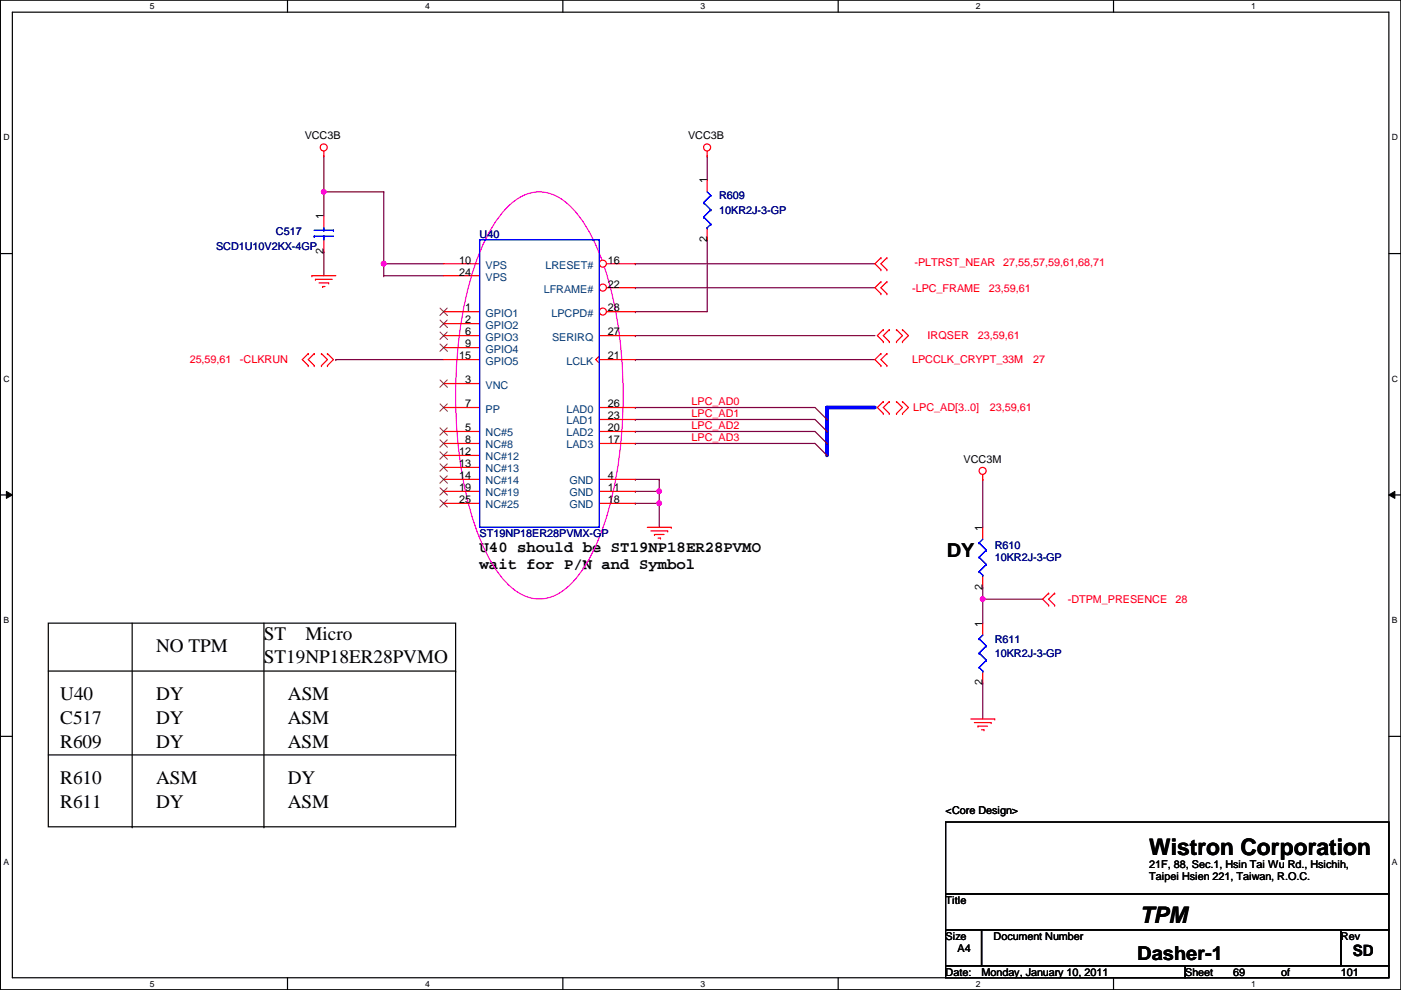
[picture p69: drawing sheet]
<svg xmlns="http://www.w3.org/2000/svg" width="297mm" height="210mm" viewBox="0 0 297 210" stroke-linecap="round" stroke-linejoin="round" font-family="sans-serif">
<defs><g id="words">
<g font-size="4.8">
<text x="243.7" y="181.3">Wistron Corporation</text>
<text x="241.6" y="195.7">TPM</text>
</g>
<g font-size="4.1">
<text x="200.7" y="118.1">DY</text>
<text x="56" y="135.8">ST</text>
<text x="64.8" y="135.8">Micro</text>
<text x="33.1" y="138.3">NO TPM</text>
<text x="56" y="140.5">ST19NP18ER28PVMO</text>
<text x="12.8" y="148.5">U40</text>
<text x="33.1" y="148.5">DY</text>
<text x="61" y="148.5">ASM</text>
<text x="12.8" y="153.5">C517</text>
<text x="33.1" y="153.5">DY</text>
<text x="61" y="153.5">ASM</text>
<text x="12.8" y="158.6">R609</text>
<text x="33.1" y="158.6">DY</text>
<text x="61" y="158.6">ASM</text>
<text x="12.8" y="166.2">R610</text>
<text x="33.1" y="166.2">ASM</text>
<text x="61" y="166.2">DY</text>
<text x="12.8" y="171.3">R611</text>
<text x="33.1" y="171.3">DY</text>
<text x="61" y="171.3">ASM</text>
<text x="241.1" y="203.5">Dasher-1</text>
</g>
<g font-size="3.3">
<text x="101.7" y="117.1">U40 should be ST19NP18ER28PVMO</text>
<text x="101.7" y="120.7">wait for P/N and Symbol</text>
<text x="286.8" y="202.8">SD</text>
</g>
<g font-size="2.3">
<text x="64.6" y="29.5">VCC3B</text>
<text x="145.9" y="29.5">VCC3B</text>
<text x="149.9" y="38.9" transform="rotate(-90 149.9 38.9)">1</text>
<text x="68.6" y="46.5" transform="rotate(-90 68.6 46.5)">1</text>
<text x="68.6" y="53.9" transform="rotate(-90 68.6 53.9)">2</text>
<text x="149.9" y="51.4" transform="rotate(-90 149.9 51.4)">2</text>
<text x="97.4" y="55.9">10</text>
<text x="97.4" y="58.4">24</text>
<text x="128.9" y="55.9">16</text>
<text x="128.9" y="61">22</text>
<text x="98.6" y="66">1</text>
<text x="98.6" y="68.6">2</text>
<text x="98.6" y="71.1">6</text>
<text x="128.9" y="71.1">27</text>
<text x="128.9" y="66">28</text>
<text x="97.4" y="76.2">15</text>
<text x="98.6" y="73.7">9</text>
<text x="128.9" y="76.2">21</text>
<text x="98.6" y="81.3">3</text>
<text x="98.6" y="86.4">7</text>
<text x="128.9" y="88.9">23</text>
<text x="128.9" y="86.4">26</text>
<text x="98.6" y="91.4">5</text>
<text x="98.6" y="94">8</text>
<text x="128.9" y="94">17</text>
<text x="128.9" y="91.4">20</text>
<text x="97.4" y="96.5">12</text>
<text x="97.4" y="99.1">13</text>
<text x="97.4" y="101.6">14</text>
<text x="128.9" y="101.6">4</text>
<text x="204.3" y="98.1">VCC3M</text>
<text x="97.4" y="104.1">19</text>
<text x="97.4" y="106.7">25</text>
<text x="128.9" y="104.1">11</text>
<text x="128.9" y="106.7">18</text>
<text x="208.3" y="112.6" transform="rotate(-90 208.3 112.6)">1</text>
<text x="208.3" y="125" transform="rotate(-90 208.3 125)">2</text>
<text x="208.3" y="132.9" transform="rotate(-90 208.3 132.9)">1</text>
<text x="208.3" y="145.3" transform="rotate(-90 208.3 145.3)">2</text>
<text x="200.5" y="172.6">&lt;Core Design&gt;</text>
<text x="243.7" y="184">21F, 88, Sec.1, Hsin Tai Wu Rd., Hsichih,</text>
<text x="200.5" y="191.6">Title</text>
<text x="243.7" y="186.6">Taipei Hsien 221, Taiwan, R.O.C.</text>
<text x="200.5" y="199.2">Size</text>
<text x="203" y="201.8">A4</text>
<text x="210.7" y="199.2">Document Number</text>
<text x="284.3" y="199.2">Rev</text>
<text x="200.5" y="206.8">Date:</text>
<text x="208.1" y="206.8">Monday, January 10, 2011</text>
<text x="251.3" y="206.8">Sheet</text>
<text x="261.5" y="206.8">69</text>
<text x="271.6" y="206.8">of</text>
<text x="284.3" y="206.8">101</text>
</g>
<g font-size="2.3" fill="#000080">
<text x="152.5" y="42.2">R609</text>
<text x="152.5" y="45.3">10KR2J-3-GP</text>
<text x="45.8" y="52.9">SCD1U10V2KX-4GP</text>
<text x="58.5" y="49.9">C517</text>
<text x="101.7" y="50.4">U40</text>
<text x="101.7" y="113.9">ST19NP18ER28PVMX-GP</text>
<text x="210.9" y="116.4">R610</text>
<text x="210.9" y="119">10KR2J-3-GP</text>
<text x="210.9" y="136.2">R611</text>
<text x="210.9" y="139.3">10KR2J-3-GP</text>
</g>
<g font-size="2.3" fill="#004080">
<text x="103" y="57">VPS</text>
<text x="103" y="59.5">VPS</text>
<text x="115.7" y="57">LRESET#</text>
<text x="115.3" y="62.1">LFRAME#</text>
<text x="103" y="67.1">GPIO1</text>
<text x="103" y="69.7">GPIO2</text>
<text x="116.9" y="67.1">LPCPD#</text>
<text x="103" y="72.2">GPIO3</text>
<text x="103" y="74.8">GPIO4</text>
<text x="103" y="77.3">GPIO5</text>
<text x="117" y="72.2">SERIRQ</text>
<text x="120.1" y="77.3">LCLK</text>
<text x="103" y="82.4">VNC</text>
<text x="103" y="87.5">PP</text>
<text x="120.1" y="87.5">LAD0</text>
<text x="103" y="92.5">NC#5</text>
<text x="103" y="95.1">NC#8</text>
<text x="120.1" y="95.1">LAD3</text>
<text x="120.1" y="92.5">LAD2</text>
<text x="120.1" y="90">LAD1</text>
<text x="103" y="97.6">NC#12</text>
<text x="103" y="100.2">NC#13</text>
<text x="103" y="102.7">NC#14</text>
<text x="103" y="105.2">NC#19</text>
<text x="103" y="107.8">NC#25</text>
<text x="120.7" y="102.7">GND</text>
<text x="120.7" y="105.2">GND</text>
<text x="120.7" y="107.8">GND</text>
</g>
<g font-size="2.3" fill="#f00">
<text x="193.9" y="56.5">-PLTRST_NEAR</text>
<text x="212.7" y="56.5">27,55,57,59,61,68,71</text>
<text x="193.4" y="61.8">-LPC_FRAME</text>
<text x="209.6" y="61.8">23,59,61</text>
<text x="196.7" y="72">IRQSER</text>
<text x="207.3" y="72">23,59,61</text>
<text x="40.2" y="77">25,59,61</text>
<text x="50.9" y="77">-CLKRUN</text>
<text x="193.4" y="77">LPCCLK_CRYPT_33M</text>
<text x="219" y="77">27</text>
<text x="146.6" y="88.4">LPC_AD1</text>
<text x="146.6" y="85.9">LPC_AD0</text>
<text x="193.6" y="87.2">LPC_AD[3..0]</text>
<text x="209.9" y="87.2">23,59,61</text>
<text x="146.6" y="93.5">LPC_AD3</text>
<text x="146.6" y="91">LPC_AD2</text>
<text x="226.4" y="127.8">-DTPM_PRESENCE</text>
<text x="249.3" y="127.8">28</text>
</g>
<g font-size="1.8">
<text x="31.8" y="1.9">5</text>
<text x="90.1" y="1.9">4</text>
<text x="148.5" y="1.9">3</text>
<text x="206.9" y="1.9">2</text>
<text x="265.3" y="1.9">1</text>
<text x=".7" y="29.8">D</text>
<text x="295.1" y="29.8">D</text>
<text x=".7" y="80.9">C</text>
<text x="295.1" y="80.9">C</text>
<text x=".7" y="132.1">B</text>
<text x="295.1" y="132.1">B</text>
<text x=".7" y="183.3">A</text>
<text x="295.1" y="183.3">A</text>
<text x="31.8" y="209.2">5</text>
<text x="90.1" y="209.2">4</text>
<text x="148.5" y="209.2">3</text>
<text x="206.9" y="209.2">2</text>
<text x="265.3" y="209.2">1</text>
</g>
</g></defs>
<path d="M.1 0h296.9v209.8h-296.9zM2.6 2.6h291.9v204.7h-291.9z" fill="none" stroke="#000" stroke-width=".25"/>
<g fill="#fff">
<path d="M31.8 .3h1v2h-1z"/>
<path d="M31.8 207.6h1v1.9h-1z"/>
</g>
<path d="M61 0v2.6M61 207.3v2.5" fill="none" stroke="#000" stroke-width=".25"/>
<g fill="#fff">
<path d="M90.1 .3h1v2h-1z"/>
<path d="M90.1 207.6h1v1.9h-1z"/>
</g>
<path d="M119.3 0v2.6M119.3 207.3v2.5" fill="none" stroke="#000" stroke-width=".25"/>
<g fill="#fff">
<path d="M148.5 .3h1v2h-1z"/>
<path d="M148.5 207.6h1v1.9h-1z"/>
</g>
<path d="M177.7 0v2.6M177.7 207.3v2.5" fill="none" stroke="#000" stroke-width=".25"/>
<g fill="#fff">
<path d="M206.9 .3h1v2h-1z"/>
<path d="M206.9 207.6h1v1.9h-1z"/>
</g>
<path d="M236.1 0v2.6M236.1 207.3v2.5" fill="none" stroke="#000" stroke-width=".25"/>
<g fill="#fff">
<path d="M265.3 .3h.9v2h-.9z"/>
<path d="M265.3 207.6h.9v1.9h-.9z"/>
<path d="M.7 28.2h1.3v1.9h-1.3z"/>
<path d="M295.1 28.2h1.3v1.9h-1.3z"/>
<path d="M.7 79.3h1.3v2h-1.3z"/>
<path d="M295.1 79.3h1.3v2h-1.3z"/>
</g>
<path d="M.1 53.8h2.5M294.5 53.8h2.5" fill="none" stroke="#000" stroke-width=".25"/>
<g fill="#fff">
<path d="M.7 130.5h1.2v2h-1.2z"/>
<path d="M295.1 130.5h1.2v2h-1.2z"/>
</g>
<path d="M.1 104.9h2.5M294.5 104.9h2.5" fill="none" stroke="#000" stroke-width=".25"/>
<path d="M1.4 104.2l1.2 .7-1.2 .8zM294.5 104.9l1.2-.7v1.5z" fill="#000"/>
<path d="M1.4 104.2l1.2 .7-1.2 .8zM294.5 104.9l1.2-.7v1.5z" fill="none" stroke="#000" stroke-width=".21"/>
<g fill="#fff">
<path d="M.7 181.7h1.2v2h-1.2z"/>
<path d="M295.1 181.7h1.2v2h-1.2z"/>
</g>
<path d="M.1 156.1h2.5M294.5 156.1h2.5" fill="none" stroke="#000" stroke-width=".25"/>
<g fill="none" stroke="#800040" stroke-width=".25">
<path d="M81.4 55.9h12.7M81.4 58.5h12.7M81.4 40.7h.1M81.4 55.9h.1M81.4 58.5h.1M81.4 40.7v15.2M134.7 55.9h.1M134.7 55.9h50.8M134.7 101.6h5.1M134.7 101.6h.1M134.7 106.7h.1M139.8 104.2h.1"/>
<path d="M139.8 104.2v2.5h-5.1"/>
</g>
<circle cx="139.8" cy="104.2" r=".49" fill="#f0f"/>
<circle cx="139.8" cy="104.2" r=".49" fill="none" stroke="#f0f" stroke-width=".25"/>
<path d="M139.8 106.7h.1M139.8 106.7v5.1" fill="none" stroke="#800040" stroke-width=".25"/>
<circle cx="139.8" cy="106.7" r=".49" fill="#f0f"/>
<circle cx="139.8" cy="106.7" r=".49" fill="none" stroke="#f0f" stroke-width=".25"/>
<path d="M68.7 33.1h.1M68.7 33.1v7.6M68.7 40.7h.1M68.7 40.7h12.7M134.7 71.2h.1M134.7 71.2h50.8M134.7 88.9h.1M134.7 88.9h38.1M134.7 104.2h.1M139.8 101.6h.1M139.8 101.6v2.6h-5.1" fill="none" stroke="#800040" stroke-width=".25"/>
<path d="M175.3 86.4h10.2" fill="none" stroke="#00f" stroke-width=".76"/>
<circle cx="175.3" cy="86.4" r=".38" fill="#00f"/>
<path d="M175.3 94v2.6" fill="none" stroke="#00f" stroke-width=".76"/>
<circle cx="175.3" cy="94" r=".38" fill="#00f"/>
<g fill="none" stroke="#800040" stroke-width=".25">
<path d="M134.7 76.2h.1M134.7 76.2h50.8M134.7 94h.1M134.7 91.5h.1M134.7 86.4h.1M134.7 94h38.1M134.7 91.5h38.1M134.7 86.4h38.1M208.4 101.6h.1M208.4 101.6v10.2M208.4 127h.1M208.4 127v5.1"/>
<path d="M208.4 127h12.7M208.4 144.8h.1M208.4 144.8v7.6"/>
</g>
<circle cx="208.3" cy="127" r=".49" fill="#f0f"/>
<circle cx="208.3" cy="127" r=".49" fill="none" stroke="#f0f" stroke-width=".25"/>
<path d="M149.9 33.1h.1M149.9 33.1v5M81.4 55.9h.1M81.4 55.9v2.6M149.9 50.8h.1M149.9 50.8v15.3h-15.2M71.2 76.2h22.9M71.2 76.2h.1M134.7 66.1h.1M208.4 124.5h.1M208.4 124.5v2.5" fill="none" stroke="#800040" stroke-width=".25"/>
<circle cx="81.3" cy="55.9" r=".49" fill="#f0f"/>
<circle cx="81.3" cy="55.9" r=".49" fill="none" stroke="#f0f" stroke-width=".25"/>
<path d="M68.7 53.4h.1M68.7 40.7h.1M68.7 40.7v5.1M68.7 53.4v5.1" fill="none" stroke="#800040" stroke-width=".25"/>
<circle cx="68.6" cy="40.7" r=".49" fill="#f0f"/>
<circle cx="68.6" cy="40.7" r=".49" fill="none" stroke="#f0f" stroke-width=".25"/>
<path d="M134.7 61h.1M134.7 61h50.8" fill="none" stroke="#800040" stroke-width=".25"/>
<path d="M175.3 88.9v2.6" fill="none" stroke="#00f" stroke-width=".76"/>
<circle cx="175.3" cy="88.9" r=".38" fill="#00f"/>
<path d="M175.3 91.5v2.5" fill="none" stroke="#00f" stroke-width=".76"/>
<circle cx="175.3" cy="91.5" r=".38" fill="#00f"/>
<path d="M175.3 86.4v2.5" fill="none" stroke="#00f" stroke-width=".76"/>
<circle cx="175.3" cy="86.4" r=".38" fill="#00f"/>
<g fill="none" stroke="#f00" stroke-width=".25">
<path d="M68.7 33.1h.1M68.7 32v1.1M149.9 33.1h.1M149.9 32v1.1M66.1 58.5h5.1M66.1 58.5h.1M66.9 59.2h3.5M66.9 59.2h.1M67.6 60h2.1M69.7 60h.1M94.1 55.9h7.6M186.8 57.2h.1"/>
<path d="M186.8 54.7h.1M186.8 59.7h.1M186.8 54.7l-1.3 1.2 1.3 1.3M186.8 59.7l-1.3 1.3 1.3 1.3M188 54.7l-1.2 1.2 1.2 1.3M188 59.7l-1.2 1.3 1.2 1.3M188 54.7h.1M188 57.2h.1M188 59.7h.1M65.4 75l-1.3 1.2 1.3 1.3M65.4 77.5h.1M65.4 75h.1"/>
<path d="M66.6 75l-1.2 1.2 1.2 1.3M66.6 75h.1M66.6 77.5h.1M68.2 77.5h.1M68.2 75h.1M68.2 75l1.2 1.2-1.2 1.3M68.4 60.7h.1M68.4 60.7h.5M69.4 75l1.3 1.2-1.3 1.3M69.4 77.5h.1M69.4 75h.1M94.1 66.1h7.6"/>
<path d="M94.1 68.6h7.6M94.1 71.2h7.6M94.1 73.7h7.6M94.1 76.2h7.6M186.8 75h.1M186.8 77.5h.1M186.8 62.3h.1M186.8 75l-1.3 1.2 1.3 1.3M187.3 72.4h.1M187.3 69.9h.1M187.3 69.9l-1.3 1.3 1.3 1.2M188 75l-1.2 1.2 1.2 1.3"/>
<path d="M188 77.5h.1M188 75h.1M188 62.3h.1M188.5 69.9l-1.2 1.3 1.2 1.2M188.5 72.4h.1M188.5 69.9h.1M190.1 69.9l1.2 1.3-1.2 1.2M190.1 69.9h.1M190.1 72.4h.1M191.3 69.9l1.3 1.3-1.3 1.2M191.3 72.4h.1M191.3 69.9h.1"/>
<path d="M94.1 81.3h7.6M94.1 91.5h7.6M94.1 86.4h7.6M94.1 94h7.6M94.1 96.6h7.6M94.1 99.1h7.6M187.3 87.7h.1M187.3 85.1h.1M187.3 85.1l-1.3 1.3 1.3 1.3M188.5 85.1l-1.2 1.3 1.2 1.3M188.5 87.7h.1M188.5 85.1h.1"/>
<path d="M190.1 85.1l1.2 1.3-1.2 1.3M190.1 85.1h.1M190.1 87.7h.1M191.3 85.1l1.3 1.3-1.3 1.3M191.3 87.7h.1M191.3 85.1h.1M94.1 101.6h7.6M127.1 101.6h7.6M127.1 104.2h7.6M137.2 111.8h5.1M138 112.6h3.6M138.8 113.3h.1"/>
<path d="M138.8 113.3h2M139.5 114.1h.5M140 114.1h.1M141.6 112.6h.1M142.3 111.8h.1M208.4 101.6h.1M208.4 100.6v1M222.3 125.8h.1M222.3 128.3h.1M222.3 125.8l-1.2 1.2 1.2 1.3M223.6 125.8l-1.3 1.2 1.3 1.3M223.6 128.3h.1"/>
<path d="M223.6 125.8h.1M205.8 152.4h5.1M206.6 153.2h3.5M207.3 154h.1M207.3 154h2.1M208.1 154.7h.5M208.6 154.7h.1M210.1 153.2h.1M210.9 152.4h.1"/>
<circle cx="68.6" cy="31.3" r=".75"/>
<circle cx="149.9" cy="31.3" r=".75"/>
<circle cx="208.3" cy="99.8" r=".75"/>
</g>
<path d="M172.8 91.5l2.5 2.5M172.8 94l2.5 2.6M172.8 86.4l2.5 2.5M172.8 88.9l2.5 2.6M175.3 94h.1M175.3 96.6h.1M175.3 88.9h.1M175.3 91.5h.1" fill="none" stroke="#800040" stroke-width=".25"/>
<g fill="none" stroke="#000" stroke-width=".25">
<path d="M10.2 132.1h86.4v43.2h-86.4zM28 132.1v43.2M56 132.1v43.2M10.2 142.3h86.4M96.6 142.3h.1M10.2 160.1h86.4M28 175.3h.1M56 175.3h.1M96.6 160.1h.1M200.5 174.3h94v15.2h-94zM200.5 189.5h94v7.6h-94zM200.5 197.1h7.6v7.7h-7.6z"/>
<path d="M208.1 197.1h76.2v7.7h-76.2zM284.3 197.1h10.2v7.7h-10.2zM200.5 204.8h50.8v2.5h-50.8zM251.3 204.8h43.2v2.5h-43.2z"/>
</g>
<path d="M107.1 44.4a9.6 9.6 0 0 1 8.5-3.6 11.8 11.8 0 0 1 7 4.8 42.9 42.9 0 0 1 6.9 15.6 97.6 97.6 0 0 1-.7 47.6 36.8 36.8 0 0 1-7.3 14.5 9.6 9.6 0 0 1-8.4 3.6 11.8 11.8 0 0 1-7-4.9 43.1 43.1 0 0 1-6.9-15.6 98 98 0 0 1 .7-47.6 36.7 36.7 0 0 1 7.2-14.4z" fill="none" stroke="#f0f" stroke-width=".25"/>
<g fill="none" stroke="#804000" stroke-width=".21">
<path d="M93.3 65.3l1.6 1.6M93.3 67.9l1.6 1.5M93.3 70.4l1.6 1.6M93.3 72.9l1.6 1.6M94.8 65.3l-1.5 1.6M94.8 67.9l-1.5 1.5M94.8 70.4l-1.5 1.6M94.8 72.9l-1.5 1.6M93.3 80.6l1.6 1.5M93.3 90.7l1.6 1.6M93.3 85.6l1.6 1.6M93.3 93.3l1.6 1.5"/>
<path d="M93.3 95.8l1.6 1.6M93.3 98.3l1.6 1.6M94.8 80.6l-1.5 1.5M94.8 90.7l-1.5 1.6M94.8 85.6l-1.5 1.6M94.8 93.3l-1.5 1.5M94.8 95.8l-1.5 1.6M94.8 98.3l-1.5 1.6M93.3 100.9l1.6 1.5M94.8 100.9l-1.5 1.5"/>
</g>
<circle cx="127.8" cy="55.9" r=".75" fill="#fff"/>
<g fill="none" stroke="#f00" stroke-width=".25">
<path d="M128.6 55.9h6.1M127.1 75.5l-.8 .7 .8 .8M127.1 76.2h7.6M127.1 94h7.6M127.1 91.5h7.6M94.1 104.2h7.6M127.1 106.7h7.6"/>
<circle cx="127.8" cy="55.9" r=".75"/>
</g>
<path d="M93.3 103.4l1.6 1.6M94.8 103.4l-1.5 1.6" fill="none" stroke="#804000" stroke-width=".21"/>
<circle cx="127.8" cy="61" r=".75" fill="#fff"/>
<g fill="none" stroke="#f00" stroke-width=".25">
<path d="M94.1 58.5h7.6M127.1 71.2h7.6M128.6 61h6.1M127.1 88.9h7.6M127.1 86.4h7.6M94.1 106.7h7.6"/>
<circle cx="127.8" cy="61" r=".75"/>
</g>
<path d="M93.3 106l1.6 1.5M94.8 106l-1.5 1.5" fill="none" stroke="#804000" stroke-width=".21"/>
<circle cx="127.8" cy="66.1" r=".75" fill="#fff"/>
<g fill="none" stroke="#f00" stroke-width=".25">
<path d="M149.9 38.1v2.6M68.7 45.8v2.5M68.7 50.8v2.6M149.9 48.3v2.5M128.6 66.1h6.1M208.4 111.8v2.5M208.4 122v2.5M208.4 132.1v2.6M208.4 142.3v2.5"/>
<circle cx="127.8" cy="66.1" r=".75"/>
</g>
<g fill="none" stroke="#00f" stroke-width=".25">
<path d="M66.6 50.1h4.1M66.6 50.1h.1M66.6 48.8h4.1M68.7 48.8h.1M68.7 50.1h.1M68.7 48.3v.5M68.7 50.1v.7M70.7 48.8h.1M101.7 50.8h25.4v61h-25.4zM149.2 43h.1M149.2 46h.1M149.2 43l1.5 1.5"/>
<path d="M149.2 46l1.5 1.5M149.9 48.3h.1M149.9 40.7l.8 .7M150.7 41.4h.1M150.7 44.5h.1M150.7 47.5h.1M150.7 41.4l-1.5 1.6M150.7 44.5l-1.5 1.5M150.7 47.5l-.8 .8M207.6 115.1h.1M207.6 118.2h.1M207.6 115.1l1.5 1.5"/>
<path d="M207.6 118.2l1.5 1.5M208.4 114.3l-.8 .8M209.1 116.6h.1M209.1 119.7h.1M209.1 116.6l-1.5 1.6M209.1 119.7l-1.5 1.5M207.6 135.4h.1M207.6 138.5h.1M207.6 121.2h.1M207.6 135.4l1.5 1.5M207.6 138.5l1.5 1.5M207.6 121.2l.8 .8"/>
<path d="M208.4 122h.1M208.4 134.7l-.8 .7M209.1 136.9h.1M209.1 140h.1M209.1 136.9l-1.5 1.6M209.1 140l-1.5 1.5M207.6 141.5h.1M207.6 141.5l.8 .8M208.4 142.3h.1"/>
</g>
<circle cx="139.8" cy="104.2" r=".49" fill="#f0f"/>
<circle cx="139.8" cy="104.2" r=".49" fill="none" stroke="#f0f" stroke-width=".25"/>
<circle cx="139.8" cy="106.7" r=".49" fill="#f0f"/>
<circle cx="139.8" cy="106.7" r=".49" fill="none" stroke="#f0f" stroke-width=".25"/>
<circle cx="208.3" cy="127" r=".49" fill="#f0f"/>
<circle cx="208.3" cy="127" r=".49" fill="none" stroke="#f0f" stroke-width=".25"/>
<circle cx="81.3" cy="55.9" r=".49" fill="#f0f"/>
<circle cx="81.3" cy="55.9" r=".49" fill="none" stroke="#f0f" stroke-width=".25"/>
<circle cx="68.6" cy="40.7" r=".49" fill="#f0f"/>
<circle cx="68.6" cy="40.7" r=".49" fill="none" stroke="#f0f" stroke-width=".25"/>
<use href="#words"/>
</svg>
